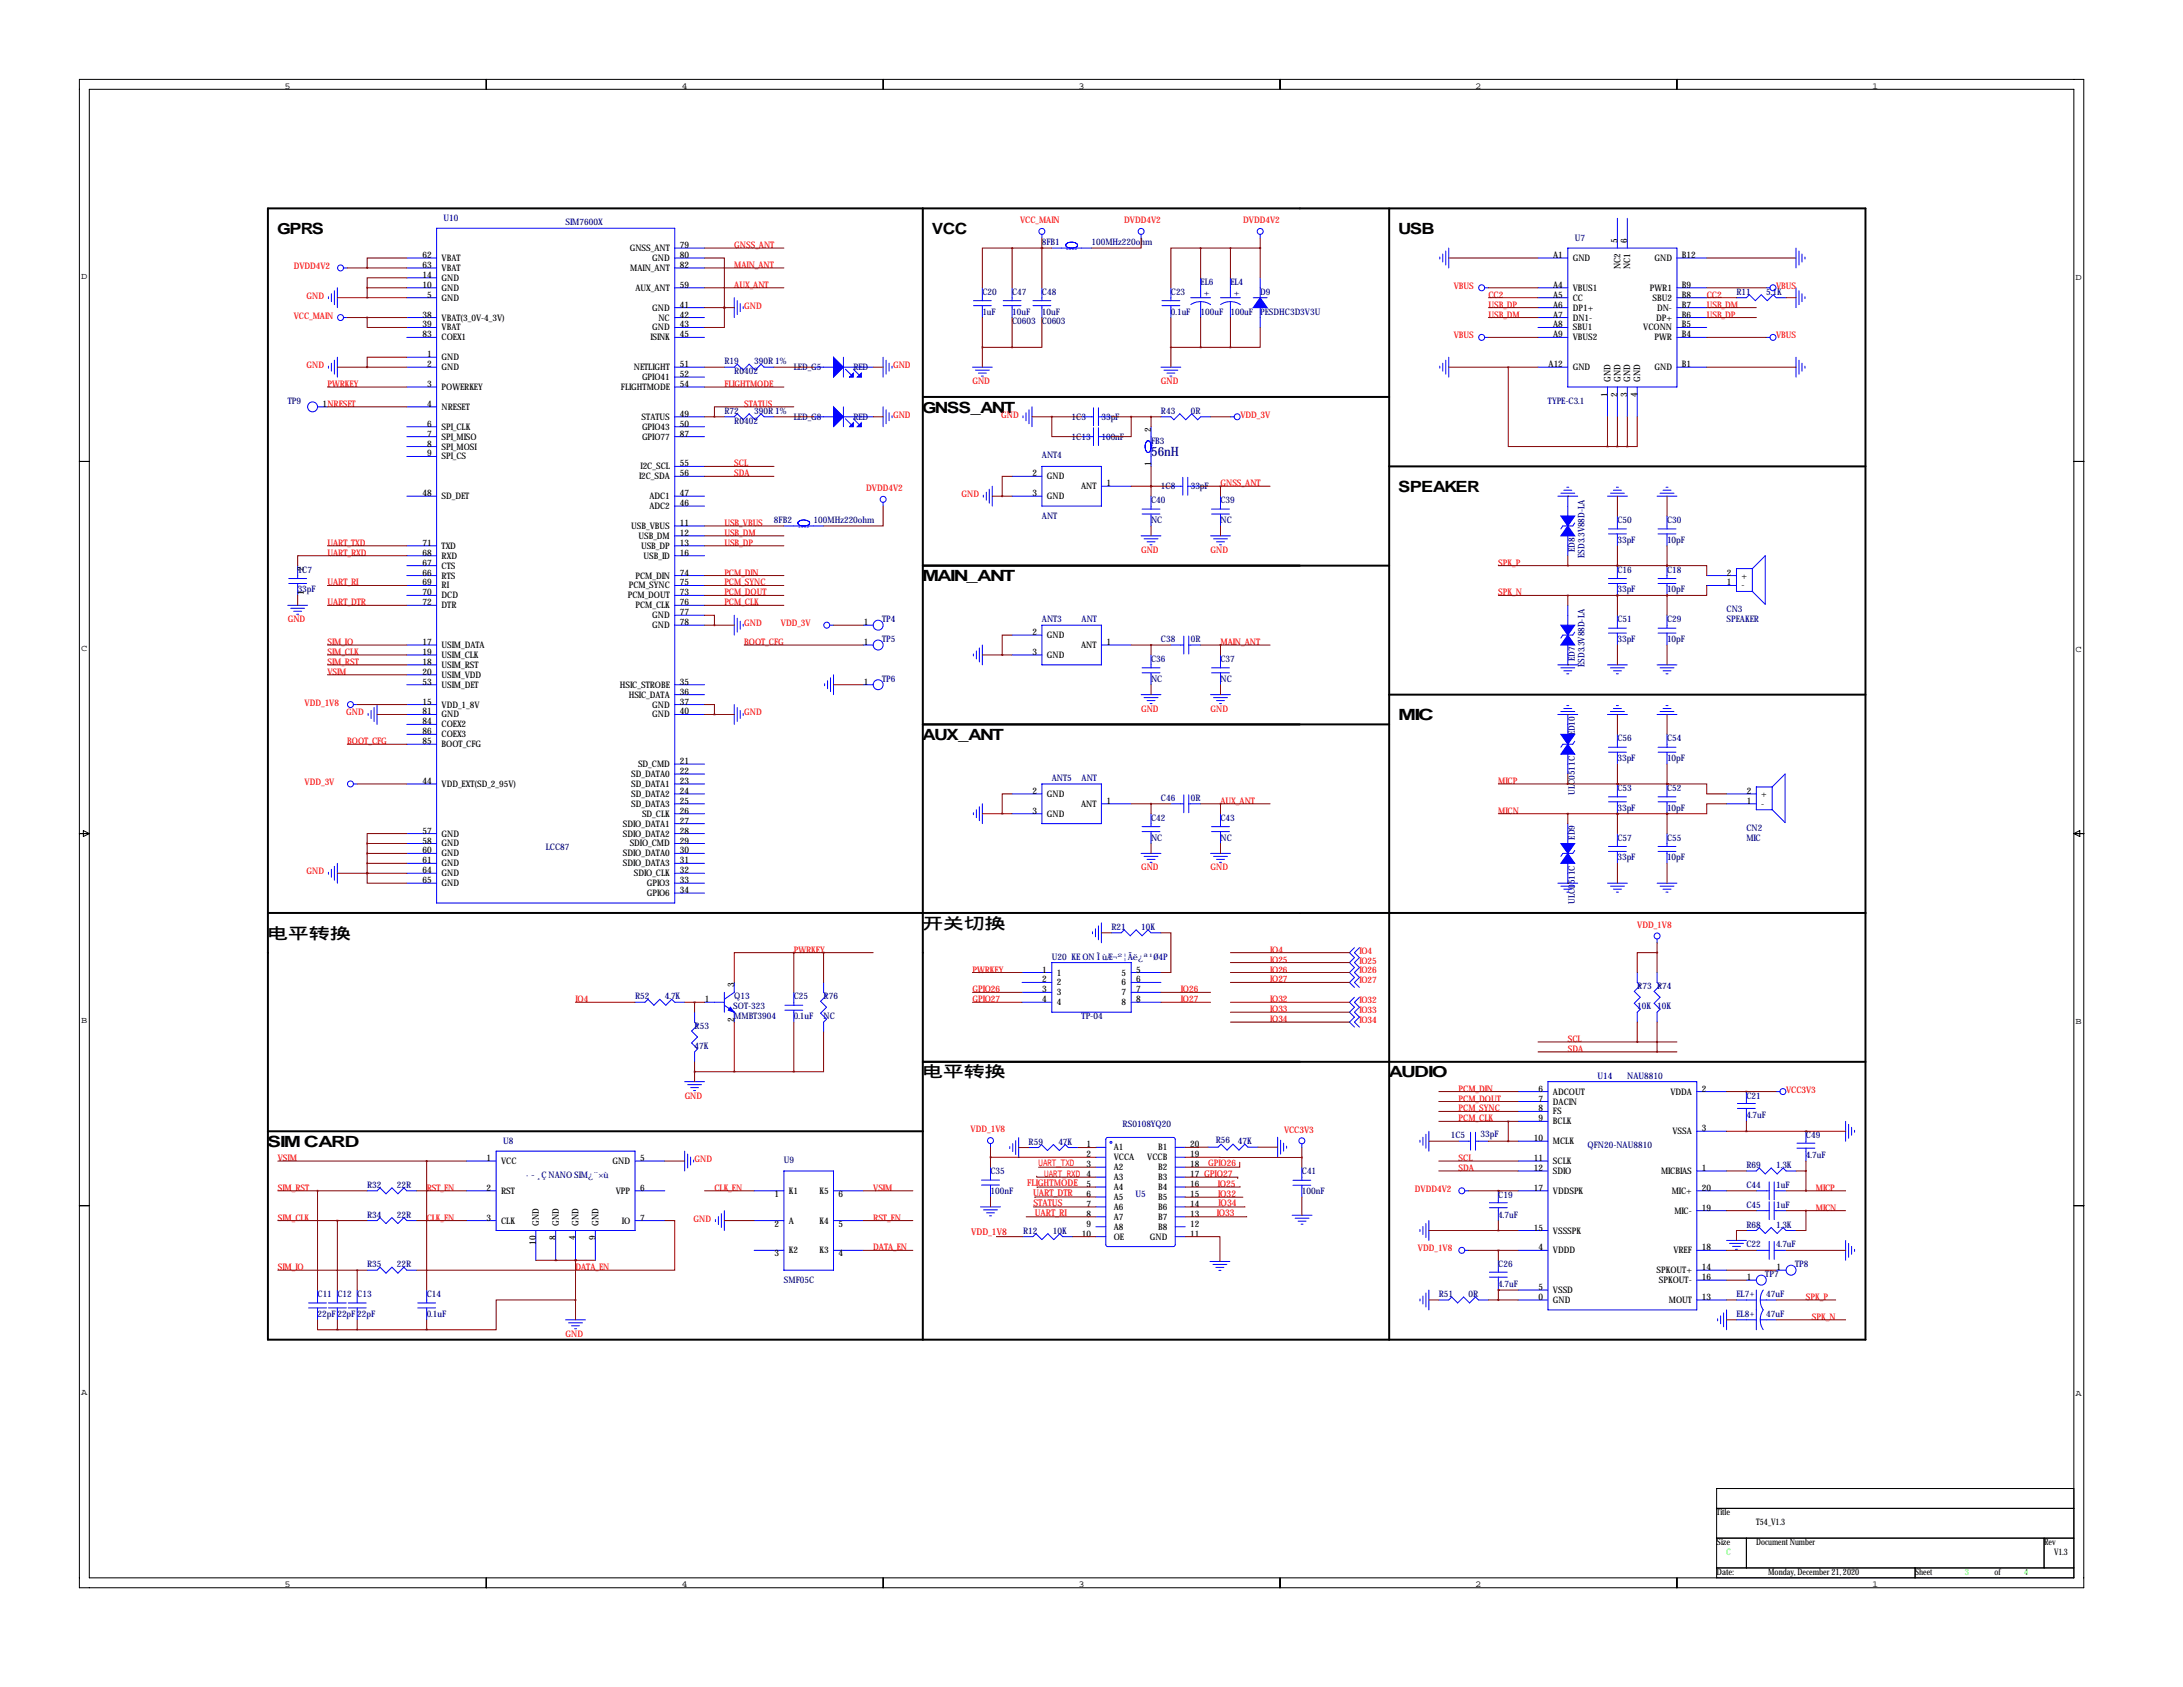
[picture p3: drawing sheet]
<svg xmlns="http://www.w3.org/2000/svg" width="559mm" height="432mm" viewBox="0 0 559 432" stroke-linecap="round" stroke-linejoin="round" font-family="sans-serif">
<defs><g id="words">
<g font-size="4">
<text x="70.9" y="59.9">GPRS</text>
<text x="238.6" y="59.9">VCC</text>
<text x="357.9" y="59.9">USB</text>
<text x="236" y="105.6">GNSS_ANT</text>
<text x="357.9" y="125.9">SPEAKER</text>
<text x="236" y="148.8">MAIN_ANT</text>
<text x="357.9" y="184.4">MIC</text>
<text x="236" y="189.4">AUX_ANT</text>
<text x="236" y="237.7">开关切换</text>
<text x="68.4" y="240.2">电平转换</text>
<text x="236" y="275.8">电平转换</text>
<text x="355.4" y="275.8">AUDIO</text>
<text x="68.4" y="293.6">SIM CARD</text>
</g>
<text font-size="3.3" fill="#000080" x="294.6" y="116.8">56nH</text>
<g font-size="2.4" fill="#f00">
<text x="262.9" y="303.6">FLIGHTMODE</text>
<text x="311.7" y="303.7">IO25</text>
<text x="264.5" y="306.2">UART_DTR</text>
<text x="264.5" y="308.7">STATUS</text>
<text x="264.9" y="311.3">UART_RI</text>
<text x="311.5" y="311.3">IO33</text>
<text x="311.8" y="306.3">IO32</text>
<text x="311.9" y="308.8">IO34</text>
<text x="248.6" y="316">VDD_1V8</text>
</g>
<g font-size="2.3">
<text x="72.8" y="22.7">5</text>
<text x="174.4" y="22.7">4</text>
<text x="276" y="22.7">3</text>
<text x="377.6" y="22.7">2</text>
<text x="479.2" y="22.7">1</text>
<text x="161.2" y="64.3">GNSS_ANT</text>
<text x="174" y="63.5">79</text>
<text x="414" y="62.2" transform="rotate(-90 414 62.2)">5</text>
<text x="416.6" y="62.2" transform="rotate(-90 416.6 62.2)">6</text>
<text x="20.8" y="71.4">D</text>
<text x="108.2" y="71.1">14</text>
<text x="108.2" y="68.6">63</text>
<text x="108.2" y="66">62</text>
<text x="113" y="71.9">GND</text>
<text x="113" y="69.3">VBAT</text>
<text x="113" y="66.8">VBAT</text>
<text x="161.3" y="69.3">MAIN_ANT</text>
<text x="167" y="66.8">GND</text>
<text x="174" y="68.6">82</text>
<text x="174" y="66">80</text>
<text x="397.6" y="66">A1</text>
<text x="402.6" y="66.8">GND</text>
<text x="414.8" y="68.8" transform="rotate(-90 414.8 68.8)">NC2</text>
<text x="417.3" y="68.8" transform="rotate(-90 417.3 68.8)">NC1</text>
<text x="423.5" y="66.8">GND</text>
<text x="430.5" y="66">B12</text>
<text x="531.3" y="71.7">D</text>
<text x="108.2" y="73.7">10</text>
<text x="109.3" y="76.2">5</text>
<text x="113" y="77">GND</text>
<text x="113" y="74.4">GND</text>
<text x="162.7" y="74.4">AUX_ANT</text>
<text x="174" y="73.7">59</text>
<text x="397.6" y="73.7">A4</text>
<text x="397.6" y="76.2">A5</text>
<text x="402.6" y="74.4">VBUS1</text>
<text x="402.6" y="77">CC</text>
<text x="422.4" y="74.4">PWR1</text>
<text x="423" y="77">SBU2</text>
<text x="430.5" y="76.2">B8</text>
<text x="430.5" y="73.7">B9</text>
<text x="108.2" y="83.8">39</text>
<text x="108.2" y="81.3">38</text>
<text x="113" y="82">VBAT(3_0V-4_3V)</text>
<text x="167" y="79.5">GND</text>
<text x="168.6" y="82">NC</text>
<text x="174" y="78.7">41</text>
<text x="174" y="83.8">43</text>
<text x="174" y="81.3">42</text>
<text x="397.6" y="78.7">A6</text>
<text x="397.6" y="81.3">A7</text>
<text x="397.6" y="83.8">A8</text>
<text x="402.6" y="79.5">DP1+</text>
<text x="402.6" y="82">DN1-</text>
<text x="423.9" y="82">DP+</text>
<text x="424.2" y="79.5">DN-</text>
<text x="430.5" y="83.8">B5</text>
<text x="430.5" y="81.3">B6</text>
<text x="430.5" y="78.7">B7</text>
<text x="108.2" y="86.4">83</text>
<text x="113" y="84.6">VBAT</text>
<text x="113" y="87.1">COEX1</text>
<text x="166.5" y="87.1">ISINK</text>
<text x="167" y="84.6">GND</text>
<text x="174" y="86.4">45</text>
<text x="397.6" y="86.4">A9</text>
<text x="402.6" y="84.6">SBU1</text>
<text x="402.6" y="87.1">VBUS2</text>
<text x="420.6" y="84.6">VCONN</text>
<text x="423.5" y="87.1">PWR</text>
<text x="430.5" y="86.4">B4</text>
<text x="109.3" y="91.4">1</text>
<text x="109.3" y="94">2</text>
<text x="113" y="92.2">GND</text>
<text x="113" y="94.7">GND</text>
<text x="162.3" y="94.7">NETLIGHT</text>
<text x="174" y="94">51</text>
<text x="396.4" y="94">A12</text>
<text x="402.6" y="94.7">GND</text>
<text x="423.5" y="94.7">GND</text>
<text x="430.5" y="94">B1</text>
<text x="109.3" y="99.1">3</text>
<text x="113" y="99.8">POWERKEY</text>
<text x="159" y="99.8">FLIGHTMODE</text>
<text x="164.3" y="97.3">GPIO41</text>
<text x="174" y="96.5">52</text>
<text x="174" y="99.1">54</text>
<text x="411.5" y="101.5" transform="rotate(-90 411.5 101.5)">1</text>
<text x="412.2" y="97.8" transform="rotate(-90 412.2 97.8)">GND</text>
<text x="414" y="101.5" transform="rotate(-90 414 101.5)">2</text>
<text x="414.8" y="97.8" transform="rotate(-90 414.8 97.8)">GND</text>
<text x="416.6" y="101.5" transform="rotate(-90 416.6 101.5)">3</text>
<text x="417.3" y="97.8" transform="rotate(-90 417.3 97.8)">GND</text>
<text x="419.1" y="101.5" transform="rotate(-90 419.1 101.5)">4</text>
<text x="419.9" y="97.8" transform="rotate(-90 419.9 97.8)">GND</text>
<text x="82.5" y="104.1">1NRESET</text>
<text x="109.3" y="104.1">4</text>
<text x="113" y="104.9">NRESET</text>
<text x="164.2" y="107.4">STATUS</text>
<text x="174" y="106.7">49</text>
<text x="109.3" y="109.2">6</text>
<text x="109.3" y="111.8">7</text>
<text x="113" y="110">SPI_CLK</text>
<text x="113" y="112.5">SPI_MISO</text>
<text x="164.3" y="110">GPIO43</text>
<text x="164.3" y="112.5">GPIO77</text>
<text x="174" y="109.2">50</text>
<text x="174" y="111.8">87</text>
<text x="294.6" y="110.5" transform="rotate(-90 294.6 110.5)">2</text>
<text x="109.3" y="114.3">8</text>
<text x="109.3" y="116.8">9</text>
<text x="113" y="115.1">SPI_MOSI</text>
<text x="113" y="117.6">SPI_CS</text>
<text x="174" y="119.4">55</text>
<text x="294.6" y="119.3" transform="rotate(-90 294.6 119.3)">1</text>
<text x="163.6" y="122.7">I2C_SDA</text>
<text x="164" y="120.1">I2C_SCL</text>
<text x="174" y="121.9">56</text>
<text x="264.3" y="121.9">2</text>
<text x="268" y="122.7">GND</text>
<text x="276.8" y="125.2">ANT</text>
<text x="283.2" y="124.5">1</text>
<text x="108.2" y="127">48</text>
<text x="113" y="127.8">SD_DET</text>
<text x="166.2" y="130.3">ADC2</text>
<text x="166.2" y="127.8">ADC1</text>
<text x="174" y="129.5">46</text>
<text x="174" y="127">47</text>
<text x="264.3" y="127">3</text>
<text x="268" y="127.8">GND</text>
<text x="161.6" y="135.4">USB_VBUS</text>
<text x="163.4" y="137.9">USB_DM</text>
<text x="174" y="137.2">12</text>
<text x="174" y="134.6">11</text>
<text x="108.2" y="142.2">68</text>
<text x="108.2" y="139.7">71</text>
<text x="113" y="143">RXD</text>
<text x="113" y="140.5">TXD</text>
<text x="164.1" y="140.5">USB_DP</text>
<text x="164.7" y="143">USB_ID</text>
<text x="174" y="139.7">13</text>
<text x="174" y="142.2">16</text>
<text x="77.7" y="146.1" transform="rotate(-90 77.7 146.1)">2</text>
<text x="108.2" y="147.3">66</text>
<text x="108.2" y="144.8">67</text>
<text x="108.2" y="149.9">69</text>
<text x="113" y="148.1">RTS</text>
<text x="113" y="145.5">CTS</text>
<text x="162.7" y="148.1">PCM_DIN</text>
<text x="174" y="149.9">75</text>
<text x="174" y="147.3">74</text>
<text x="442.1" y="149.9">1</text>
<text x="442.1" y="147.3">2</text>
<text x="445.8" y="148.1">+</text>
<text x="77.7" y="152.3" transform="rotate(-90 77.7 152.3)">1</text>
<text x="108.2" y="154.9">72</text>
<text x="108.2" y="152.4">70</text>
<text x="113" y="155.7">DTR</text>
<text x="113" y="153.2">DCD</text>
<text x="113" y="150.6">RI</text>
<text x="160.7" y="153.2">PCM_DOUT</text>
<text x="160.9" y="150.6">PCM_SYNC</text>
<text x="162.7" y="155.7">PCM_CLK</text>
<text x="174" y="154.9">76</text>
<text x="174" y="152.4">73</text>
<text x="445.8" y="150.6">-</text>
<text x="167" y="158.2">GND</text>
<text x="167" y="160.8">GND</text>
<text x="174" y="157.5">77</text>
<text x="174" y="160">78</text>
<text x="221.1" y="160">1</text>
<text x="20.8" y="166.7">C</text>
<text x="108.2" y="167.6">19</text>
<text x="108.2" y="165.1">17</text>
<text x="113" y="165.9">USIM_DATA</text>
<text x="221.1" y="165.1">1</text>
<text x="264.3" y="162.6">2</text>
<text x="264.3" y="167.6">3</text>
<text x="268" y="163.3">GND</text>
<text x="276.8" y="165.9">ANT</text>
<text x="283.2" y="165.1">1</text>
<text x="531.3" y="166.9">C</text>
<text x="108.2" y="170.2">18</text>
<text x="108.2" y="172.7">20</text>
<text x="113" y="168.4">USIM_CLK</text>
<text x="113" y="170.9">USIM_RST</text>
<text x="113" y="173.5">USIM_VDD</text>
<text x="268" y="168.4">GND</text>
<text x="108.2" y="175.3">53</text>
<text x="113" y="176">USIM_DET</text>
<text x="158.7" y="176">HSIC_STROBE</text>
<text x="160.9" y="178.6">HSIC_DATA</text>
<text x="174" y="175.3">35</text>
<text x="174" y="177.8">36</text>
<text x="221.1" y="175.3">1</text>
<text x="108.2" y="182.9">81</text>
<text x="108.2" y="180.3">15</text>
<text x="108.2" y="185.4">84</text>
<text x="113" y="183.6">GND</text>
<text x="113" y="181.1">VDD_1_8V</text>
<text x="167" y="183.6">GND</text>
<text x="167" y="181.1">GND</text>
<text x="174" y="182.9">40</text>
<text x="174" y="180.3">37</text>
<text x="108.2" y="190.5">85</text>
<text x="108.2" y="188">86</text>
<text x="113" y="191.3">BOOT_CFG</text>
<text x="113" y="186.2">COEX2</text>
<text x="113" y="188.7">COEX3</text>
<text x="163.3" y="196.3">SD_CMD</text>
<text x="174" y="195.6">21</text>
<text x="108.2" y="200.7">44</text>
<text x="113" y="201.4">VDD_EXT(SD_2_95V)</text>
<text x="161.6" y="204">SD_DATA2</text>
<text x="161.6" y="201.4">SD_DATA1</text>
<text x="161.6" y="198.9">SD_DATA0</text>
<text x="174" y="203.2">24</text>
<text x="174" y="200.7">23</text>
<text x="174" y="198.1">22</text>
<text x="264.3" y="203.2">2</text>
<text x="268" y="204">GND</text>
<text x="447.1" y="203.2">2</text>
<text x="450.8" y="204">+</text>
<text x="161.6" y="206.5">SD_DATA3</text>
<text x="164.3" y="209">SD_CLK</text>
<text x="174" y="208.3">26</text>
<text x="174" y="205.7">25</text>
<text x="264.3" y="208.3">3</text>
<text x="268" y="209">GND</text>
<text x="276.8" y="206.5">ANT</text>
<text x="283.2" y="205.7">1</text>
<text x="447.1" y="205.7">1</text>
<text x="450.8" y="206.5">-</text>
<text x="108.2" y="213.4">57</text>
<text x="108.2" y="215.9">58</text>
<text x="113" y="214.1">GND</text>
<text x="159.5" y="214.1">SDIO_DATA2</text>
<text x="159.5" y="211.6">SDIO_DATA1</text>
<text x="174" y="213.4">28</text>
<text x="174" y="210.8">27</text>
<text x="174" y="215.9">29</text>
<text x="108.2" y="218.4">60</text>
<text x="108.2" y="221">61</text>
<text x="113" y="216.7">GND</text>
<text x="113" y="219.2">GND</text>
<text x="113" y="221.7">GND</text>
<text x="159.5" y="219.2">SDIO_DATA0</text>
<text x="159.5" y="221.7">SDIO_DATA3</text>
<text x="161.2" y="216.7">SDIO_CMD</text>
<text x="174" y="218.4">30</text>
<text x="174" y="221">31</text>
<text x="108.2" y="223.5">64</text>
<text x="108.2" y="226.1">65</text>
<text x="113" y="224.3">GND</text>
<text x="113" y="226.8">GND</text>
<text x="162.3" y="224.3">SDIO_CLK</text>
<text x="165.6" y="226.8">GPIO3</text>
<text x="174" y="226.1">33</text>
<text x="174" y="223.5">32</text>
<text x="165.6" y="229.4">GPIO6</text>
<text x="174" y="228.6">34</text>
<text x="266.8" y="248.9">1</text>
<text x="266.8" y="251.5">2</text>
<text x="270.5" y="249.7">1</text>
<text x="287.1" y="249.7">5</text>
<text x="290.8" y="248.9">5</text>
<text x="290.8" y="251.5">6</text>
<text x="180.4" y="256.5">1</text>
<text x="188" y="252.7" transform="rotate(-90 188 252.7)">3</text>
<text x="266.8" y="254">3</text>
<text x="266.8" y="256.5">4</text>
<text x="270.5" y="252.2">2</text>
<text x="270.5" y="254.8">3</text>
<text x="270.5" y="257.3">4</text>
<text x="287.1" y="252.2">6</text>
<text x="287.1" y="254.8">7</text>
<text x="287.1" y="257.3">8</text>
<text x="290.8" y="254">7</text>
<text x="290.8" y="256.5">8</text>
<text x="20.8" y="261.9">B</text>
<text x="188" y="261.5" transform="rotate(-90 188 261.5)">2</text>
<text x="531.3" y="262.2">B</text>
<text x="393.8" y="279.4">6</text>
<text x="393.8" y="281.9">7</text>
<text x="397.5" y="280.2">ADCOUT</text>
<text x="427.6" y="280.2">VDDA</text>
<text x="435.6" y="279.4">2</text>
<text x="393.8" y="284.5">8</text>
<text x="393.8" y="287">9</text>
<text x="397.5" y="282.7">DACIN</text>
<text x="397.5" y="285.2">FS</text>
<text x="397.5" y="287.8">BCLK</text>
<text x="278.1" y="293.7">1</text>
<text x="304.6" y="293.7">20</text>
<text x="392.6" y="292.1">10</text>
<text x="397.5" y="292.9">MCLK</text>
<text x="428.1" y="290.3">VSSA</text>
<text x="435.6" y="289.6">3</text>
<text x="124.6" y="297.2">1</text>
<text x="128.3" y="297.9">VCC</text>
<text x="156.8" y="297.9">GND</text>
<text x="163.8" y="297.2">5</text>
<text x="278.1" y="296.2">2</text>
<text x="278.1" y="298.8">3</text>
<text x="285.1" y="294.4">A1</text>
<text x="285.1" y="297">VCCA</text>
<text x="285.1" y="299.5">A2</text>
<text x="293.7" y="297">VCCB</text>
<text x="296.5" y="299.5">B2</text>
<text x="296.5" y="294.4">B1</text>
<text x="304.6" y="298.8">18</text>
<text x="304.6" y="296.2">19</text>
<text x="392.6" y="297.2">11</text>
<text x="392.6" y="299.7">12</text>
<text x="397.5" y="297.9">SCLK</text>
<text x="435.6" y="299.7">1</text>
<text x="124.6" y="304.8">2</text>
<text x="128.3" y="305.6">RST</text>
<text x="157.6" y="305.6">VPP</text>
<text x="163.8" y="304.8">6</text>
<text x="201.9" y="305.6">K1</text>
<text x="209.8" y="305.6">K5</text>
<text x="278.1" y="303.8">5</text>
<text x="285.1" y="302.1">A3</text>
<text x="285.1" y="304.6">A4</text>
<text x="296.5" y="304.6">B4</text>
<text x="296.5" y="302.1">B3</text>
<text x="304.6" y="303.8">16</text>
<text x="304.6" y="301.3">17 GPIO27</text>
<text x="392.6" y="304.8">17</text>
<text x="397.5" y="300.5">SDIO</text>
<text x="397.5" y="305.6">VDDSPK</text>
<text x="425.2" y="300.5">MICBIAS</text>
<text x="427.9" y="305.6">MIC+</text>
<text x="435.6" y="304.8">20</text>
<text x="198.2" y="306.3">1</text>
<text x="214.6" y="306.3">6</text>
<text x="278.1" y="306.4">6</text>
<text x="278.1" y="308.9">7</text>
<text x="278.1" y="311.5">8</text>
<text x="285.1" y="307.1">A5</text>
<text x="285.1" y="309.7">A6</text>
<text x="296.5" y="309.7">B6</text>
<text x="296.5" y="307.1">B5</text>
<text x="304.6" y="311.5">13</text>
<text x="304.6" y="308.9">14</text>
<text x="304.6" y="306.4">15</text>
<text x="428.6" y="310.6">MIC-</text>
<text x="435.6" y="309.9">19</text>
<text x="124.6" y="312.4">3</text>
<text x="128.3" y="313.2">CLK</text>
<text x="137.9" y="313.7" transform="rotate(-90 137.9 313.7)">GND</text>
<text x="142.2" y="317.4" transform="rotate(-90 142.2 317.4)">8</text>
<text x="143" y="313.7" transform="rotate(-90 143 313.7)">GND</text>
<text x="147.3" y="317.4" transform="rotate(-90 147.3 317.4)">4</text>
<text x="148.1" y="313.7" transform="rotate(-90 148.1 313.7)">GND</text>
<text x="152.4" y="317.4" transform="rotate(-90 152.4 317.4)">9</text>
<text x="153.2" y="313.7" transform="rotate(-90 153.2 313.7)">GND</text>
<text x="159.2" y="313.2">IO</text>
<text x="163.8" y="312.4">7</text>
<text x="198.2" y="314">2</text>
<text x="201.9" y="313.2">A</text>
<text x="209.8" y="313.2">K4</text>
<text x="214.6" y="314">5</text>
<text x="276.9" y="316.5">10</text>
<text x="278.1" y="314">9</text>
<text x="285.1" y="312.2">A7</text>
<text x="285.1" y="314.8">A8</text>
<text x="285.1" y="317.3">OE</text>
<text x="294.3" y="317.3">GND</text>
<text x="296.5" y="314.8">B8</text>
<text x="296.5" y="312.2">B7</text>
<text x="304.6" y="316.5">11</text>
<text x="304.6" y="314">12</text>
<text x="392.6" y="315">15</text>
<text x="397.5" y="315.7">VSSSPK</text>
<text x="137.2" y="318.6" transform="rotate(-90 137.2 318.6)">10</text>
<text x="198.2" y="321.6">3</text>
<text x="201.9" y="320.8">K2</text>
<text x="209.8" y="320.8">K3</text>
<text x="214.6" y="321.6">4</text>
<text x="393.8" y="320">4</text>
<text x="397.5" y="320.8">VDDD</text>
<text x="428.3" y="320.8">VREF</text>
<text x="435.6" y="320">18</text>
<text x="424" y="325.9">SPKOUT+</text>
<text x="424.6" y="328.4">SPKOUT-</text>
<text x="435.6" y="325.1">14</text>
<text x="435.6" y="327.7">16</text>
<text x="447.1" y="327.7">1</text>
<text x="454.8" y="325.1">1</text>
<text x="393.8" y="330.2">5</text>
<text x="393.8" y="332.7">0</text>
<text x="397.5" y="331">VSSD</text>
<text x="397.5" y="333.5">GND</text>
<text x="427.2" y="333.5">MOUT</text>
<text x="435.6" y="332.7">13</text>
<text x="20.8" y="357.2">A</text>
<text x="531.3" y="357.4">A</text>
<text x="439.4" y="387.9">Title</text>
<text x="439.4" y="395.5">Size</text>
<text x="449.6" y="390.4">T54_V1.3</text>
<text x="449.6" y="395.5">Document Number</text>
<text x="523.2" y="395.5">Rev</text>
<text x="525.8" y="398">V1.3</text>
<text x="72.8" y="406.2">5</text>
<text x="174.4" y="406.2">4</text>
<text x="276" y="406.2">3</text>
<text x="377.6" y="406.2">2</text>
<text x="439.4" y="403.1">Date:</text>
<text x="452.6" y="403.1">Monday, December 21, 2020</text>
<text x="479.2" y="406.2">1</text>
<text x="490.2" y="403.1">Sheet</text>
<text x="510.5" y="403.1">of</text>
</g>
<g font-size="2.3" fill="#000080">
<text x="113.5" y="56.6">U10</text>
<text x="144.8" y="57.7">SIM7600X</text>
<text x="266.7" y="62.7">8FB1</text>
<text x="279.4" y="62.7">100MHz220ohm</text>
<text x="403.1" y="61.7">U7</text>
<text x="251.5" y="75.4">C20</text>
<text x="259.1" y="75.4">C47</text>
<text x="266.7" y="75.4">C48</text>
<text x="299.7" y="75.4">C23</text>
<text x="307.3" y="72.9">EL6</text>
<text x="308.1" y="75.7">+</text>
<text x="315" y="72.9">EL4</text>
<text x="315.7" y="75.7">+</text>
<text x="322.6" y="75.4">D9</text>
<text x="444.5" y="75.4">R11</text>
<text x="452.1" y="75.4">5.1K</text>
<text x="251.5" y="80.5">1uF</text>
<text x="259.1" y="83.1">C0603 C0603</text>
<text x="259.1" y="80.5">10uF</text>
<text x="266.7" y="80.5">10uF</text>
<text x="299.7" y="80.5">0.1uF</text>
<text x="307.3" y="80.5">100uF</text>
<text x="315" y="80.5">100uF</text>
<text x="322.6" y="80.5">PESDHC3D3V3U</text>
<text x="185.4" y="93.2">R19</text>
<text x="188" y="95.8">R0402</text>
<text x="193" y="93.2">390R 1%</text>
<text x="203.2" y="94.8">LED_G5</text>
<text x="218.4" y="94.8">RED</text>
<text x="73.7" y="103.4">TP9</text>
<text x="185.4" y="105.9">R72</text>
<text x="193" y="105.9">390R 1%</text>
<text x="203.2" y="107.5">LED_G8</text>
<text x="218.4" y="107.5">RED</text>
<text x="274.3" y="107.5">1C3</text>
<text x="281.9" y="107.5">33pF</text>
<text x="297.2" y="105.9">R43</text>
<text x="304.8" y="105.9">0R</text>
<text x="396.2" y="103.4">TYPE-C3.1</text>
<text x="188" y="108.5">R0402</text>
<text x="274.3" y="112.5">1C13</text>
<text x="281.9" y="112.5">100nF</text>
<text x="294.6" y="113.5">FB3</text>
<text x="266.7" y="117.3">ANT4</text>
<text x="297.2" y="125.2">1C8</text>
<text x="304.8" y="125.2">33pF</text>
<text x="294.6" y="128.8">C40</text>
<text x="312.4" y="128.8">C39</text>
<text x="198.1" y="133.9">8FB2</text>
<text x="208.3" y="133.9">100MHz220ohm</text>
<text x="266.7" y="132.8">ANT</text>
<text x="294.6" y="133.9">NC</text>
<text x="312.4" y="133.9">NC</text>
<text x="414" y="133.9">C50</text>
<text x="426.7" y="133.9">C30</text>
<text x="403.1" y="141.2" transform="rotate(-90 403.1 141.2)">ED8</text>
<text x="405.6" y="142.7" transform="rotate(-90 405.6 142.7)">ESD3.3V88D-LA</text>
<text x="414" y="138.9">33pF</text>
<text x="426.7" y="138.9">10pF</text>
<text x="76.2" y="146.6">1C7</text>
<text x="414" y="146.6">C16</text>
<text x="426.7" y="146.6">C18</text>
<text x="76.2" y="151.6">33pF</text>
<text x="414" y="151.6">33pF</text>
<text x="426.7" y="151.6">10pF</text>
<text x="225.8" y="159.3">TP4</text>
<text x="266.7" y="159.3">ANT3</text>
<text x="276.9" y="159.3">ANT</text>
<text x="414" y="159.3">C51</text>
<text x="426.7" y="159.3">C29</text>
<text x="442" y="156.7">CN3</text>
<text x="442" y="159.3">SPEAKER</text>
<text x="225.8" y="164.3">TP5</text>
<text x="297.2" y="164.3">C38</text>
<text x="304.8" y="164.3">0R</text>
<text x="414" y="164.3">33pF</text>
<text x="426.7" y="164.3">10pF</text>
<text x="294.6" y="169.4">C36</text>
<text x="312.4" y="169.4">C37</text>
<text x="403.1" y="169.2" transform="rotate(-90 403.1 169.2)">ED7</text>
<text x="405.6" y="170.7" transform="rotate(-90 405.6 170.7)">ESD3.3V88D-LA</text>
<text x="225.8" y="174.5">TP6</text>
<text x="294.6" y="174.5">NC</text>
<text x="312.4" y="174.5">NC</text>
<text x="403.1" y="188.2" transform="rotate(-90 403.1 188.2)">ED10</text>
<text x="414" y="189.7">C56</text>
<text x="426.7" y="189.7">C54</text>
<text x="414" y="194.8">33pF</text>
<text x="426.7" y="194.8">10pF</text>
<text x="269.2" y="199.9">ANT5</text>
<text x="276.9" y="199.9">ANT</text>
<text x="403.1" y="203.5" transform="rotate(-90 403.1 203.5)">ULC0511C</text>
<text x="414" y="202.4">C53</text>
<text x="426.7" y="202.4">C52</text>
<text x="297.2" y="205">C46</text>
<text x="304.8" y="205">0R</text>
<text x="414" y="207.5">33pF</text>
<text x="426.7" y="207.5">10pF</text>
<text x="294.6" y="210.1">C42</text>
<text x="294.6" y="215.1">NC</text>
<text x="312.4" y="210.1">C43</text>
<text x="312.4" y="215.1">NC</text>
<text x="403.1" y="214.9" transform="rotate(-90 403.1 214.9)">ED9</text>
<text x="414" y="215.1">C57</text>
<text x="426.7" y="215.1">C55</text>
<text x="447" y="212.6">CN2</text>
<text x="447" y="215.1">MIC</text>
<text x="139.7" y="217.7">LCC87</text>
<text x="414" y="220.2">33pF</text>
<text x="426.7" y="220.2">10pF</text>
<text x="403.1" y="231.4" transform="rotate(-90 403.1 231.4)">ULC0511C</text>
<text x="284.5" y="238">R21</text>
<text x="292.1" y="238">10K</text>
<text x="269.2" y="245.6">U20 KE ON ÌùÆ¬²¦Âë¿ª¹Ø4P</text>
<text x="162.6" y="255.8">R52</text>
<text x="170.2" y="255.8">4.7K</text>
<text x="188" y="255.8">Q13</text>
<text x="203.2" y="255.8">C25</text>
<text x="210.8" y="255.8">R76</text>
<text x="419.1" y="253.2">R73 R74</text>
<text x="177.8" y="263.4">R53</text>
<text x="187.7" y="258.3">SOT-323</text>
<text x="188" y="260.9">MMBT3904</text>
<text x="203.2" y="260.9">0.1uF</text>
<text x="210.8" y="260.9">NC</text>
<text x="276.9" y="260.9">TP-04</text>
<text x="419.1" y="258.3">10K 10K</text>
<text x="177.8" y="268.5">47K</text>
<text x="408.9" y="276.1">U14</text>
<text x="416.6" y="276.1">NAU8810</text>
<text x="447" y="281.2">C21</text>
<text x="447" y="286.3">4.7uF</text>
<text x="128.8" y="292.9">U8</text>
<text x="263.3" y="293">R59</text>
<text x="270.9" y="293">47K</text>
<text x="287.4" y="288.3">RS0108YQ20</text>
<text x="311.2" y="292.7">R56</text>
<text x="316.9" y="292.9">47K</text>
<text x="371.3" y="291.3">1C5</text>
<text x="379" y="291.1">33pF</text>
<text x="406.4" y="293.9">QFN20-NAU8810</text>
<text x="462.3" y="291.3">C49</text>
<text x="200.7" y="297.7">U9</text>
<text x="447" y="299">R69</text>
<text x="454.7" y="299">1.3K</text>
<text x="462.3" y="296.4">4.7uF</text>
<text x="94" y="304">R32</text>
<text x="101.6" y="304">22R</text>
<text x="134.6" y="301.5">·-¸Ç NANO SIM¿¨×ù</text>
<text x="253.5" y="300.5">C35</text>
<text x="253.5" y="305.6">100nF</text>
<text x="333.2" y="300.6">C41</text>
<text x="333.2" y="305.7">100nF</text>
<text x="447" y="304">C44</text>
<text x="454.7" y="304">1uF</text>
<text x="94" y="311.7">R34</text>
<text x="101.6" y="311.7">22R</text>
<text x="290.7" y="306.4">U5</text>
<text x="383.5" y="306.6">C19</text>
<text x="383.5" y="311.7">4.7uF</text>
<text x="447" y="309.1">C45</text>
<text x="454.7" y="309.1">1uF</text>
<text x="261.9" y="315.8">R12</text>
<text x="269.5" y="315.8">10K</text>
<text x="447" y="314.2">R68</text>
<text x="454.7" y="314.2">1.3K</text>
<text x="447" y="319.3">C22</text>
<text x="454.7" y="319.3">4.7uF</text>
<text x="94" y="324.4">R35</text>
<text x="101.6" y="324.4">22R</text>
<text x="200.7" y="328.4">SMF05C</text>
<text x="383.5" y="324.4">C26</text>
<text x="383.5" y="329.4">4.7uF</text>
<text x="451.9" y="326.9">TP7</text>
<text x="459.5" y="324.4">TP8</text>
<text x="81.3" y="332">C11</text>
<text x="86.4" y="332">C12</text>
<text x="91.4" y="332">C13</text>
<text x="109.2" y="332">C14</text>
<text x="368.3" y="332">R51</text>
<text x="375.9" y="332">0R</text>
<text x="444.5" y="332">EL7</text>
<text x="449.1" y="332" transform="rotate(-90 449.1 332)">+</text>
<text x="452.1" y="332">47uF</text>
<text x="81.3" y="337.1">22pF</text>
<text x="86.4" y="337.1">22pF</text>
<text x="91.4" y="337.1">22pF</text>
<text x="109.2" y="337.1">0.1uF</text>
<text x="444.5" y="337.1">EL8</text>
<text x="449.1" y="337.1" transform="rotate(-90 449.1 337.1)">+</text>
<text x="452.1" y="337.1">47uF</text>
</g>
<g font-size="2.3" fill="#f00">
<text x="261.1" y="57.1">VCC_MAIN</text>
<text x="287.8" y="57.1">DVDD4V2</text>
<text x="318.3" y="57.1">DVDD4V2</text>
<text x="188" y="63.5">GNSS_ANT</text>
<text x="75.2" y="68.8">DVDD4V2</text>
<text x="188" y="68.6">MAIN_ANT</text>
<text x="78.5" y="76.5">GND</text>
<text x="188" y="73.7">AUX_ANT</text>
<text x="372.1" y="73.9">VBUS</text>
<text x="381" y="76.2">CC2</text>
<text x="436.9" y="76.2">CC2</text>
<text x="454.7" y="73.9">VBUS</text>
<text x="75.2" y="81.5">VCC_MAIN</text>
<text x="190.5" y="79">GND</text>
<text x="381" y="81.3">USB_DM</text>
<text x="381" y="78.7">USB_DP</text>
<text x="436.9" y="78.7">USB_DM</text>
<text x="436.9" y="81.3">USB_DP</text>
<text x="372.1" y="86.6">VBUS</text>
<text x="454.7" y="86.6">VBUS</text>
<text x="78.5" y="94.2">GND</text>
<text x="228.6" y="94.2">GND</text>
<text x="83.8" y="99.1">PWRKEY</text>
<text x="185.4" y="99.1">FLIGHTMODE</text>
<text x="248.9" y="98.3">GND</text>
<text x="297.2" y="98.3">GND</text>
<text x="190.5" y="104.1">STATUS</text>
<text x="228.6" y="106.9">GND</text>
<text x="256.3" y="106.9">GND</text>
<text x="317.5" y="106.9">VDD_3V</text>
<text x="188" y="119.4">SCL</text>
<text x="188" y="121.9">SDA</text>
<text x="221.7" y="125.7">DVDD4V2</text>
<text x="312.4" y="124.5">GNSS_ANT</text>
<text x="246.1" y="127.3">GND</text>
<text x="185.4" y="137.2">USB_DM</text>
<text x="185.4" y="134.6">USB_VBUS</text>
<text x="83.8" y="142.2">UART_RXD</text>
<text x="83.8" y="139.7">UART_TXD</text>
<text x="185.4" y="139.7">USB_DP</text>
<text x="292.1" y="141.5">GND</text>
<text x="309.9" y="141.5">GND</text>
<text x="83.8" y="149.9">UART_RI</text>
<text x="185.4" y="149.9">PCM_SYNC</text>
<text x="185.4" y="147.3">PCM_DIN</text>
<text x="383.5" y="144.8">SPK_P</text>
<text x="83.8" y="154.9">UART_DTR</text>
<text x="185.4" y="154.9">PCM_CLK</text>
<text x="185.4" y="152.4">PCM_DOUT</text>
<text x="383.5" y="152.4">SPK_N</text>
<text x="73.7" y="159.3">GND</text>
<text x="190.5" y="160.3">GND</text>
<text x="199.9" y="160.3">VDD_3V</text>
<text x="83.8" y="165.1">SIM_IO</text>
<text x="83.8" y="167.6">SIM_CLK</text>
<text x="190.5" y="165.1">BOOT_CFG</text>
<text x="312.4" y="165.1">MAIN_ANT</text>
<text x="83.8" y="170.2">SIM_RST</text>
<text x="83.8" y="172.7">VSIM</text>
<text x="78" y="180.6">VDD_1V8</text>
<text x="88.6" y="183.1">GND</text>
<text x="190.5" y="183.1">GND</text>
<text x="292.1" y="182.1">GND</text>
<text x="309.9" y="182.1">GND</text>
<text x="88.9" y="190.5">BOOT_CFG</text>
<text x="78" y="200.9">VDD_3V</text>
<text x="383.5" y="200.7">MICP</text>
<text x="312.4" y="205.7">AUX_ANT</text>
<text x="383.5" y="208.3">MICN</text>
<text x="78.5" y="223.8">GND</text>
<text x="292.1" y="222.8">GND</text>
<text x="309.9" y="222.8">GND</text>
<text x="419.1" y="237.5">VDD_1V8</text>
<text x="203.2" y="243.8">PWRKEY</text>
<text x="325.1" y="243.8">IO4</text>
<text x="348" y="244.1">IO4</text>
<text x="248.9" y="248.9">PWRKEY</text>
<text x="325.1" y="246.4">IO25</text>
<text x="325.1" y="251.5">IO27</text>
<text x="325.1" y="248.9">IO26</text>
<text x="348" y="249.2">IO26</text>
<text x="348" y="246.6">IO25</text>
<text x="348" y="251.7">IO27</text>
<text x="147.3" y="256.5">IO4</text>
<text x="248.9" y="254">GPIO26</text>
<text x="248.9" y="256.5">GPIO27</text>
<text x="302.3" y="256.5">IO27</text>
<text x="302.3" y="254">IO26</text>
<text x="325.1" y="256.5">IO32</text>
<text x="348" y="256.8">IO32</text>
<text x="325.1" y="261.6">IO34</text>
<text x="325.1" y="259.1">IO33</text>
<text x="348" y="259.3">IO33</text>
<text x="348" y="261.9">IO34</text>
<text x="401.3" y="266.7">SCL</text>
<text x="401.3" y="269.2">SDA</text>
<text x="175.3" y="281.2">GND</text>
<text x="373.4" y="281.9">PCM_DOUT</text>
<text x="373.4" y="279.4">PCM_DIN</text>
<text x="457.2" y="279.7">VCC3V3</text>
<text x="373.4" y="287">PCM_CLK</text>
<text x="373.4" y="284.5">PCM_SYNC</text>
<text x="248.5" y="289.9">VDD_1V8</text>
<text x="328.7" y="289.9">VCC3V3</text>
<text x="71.1" y="297.2">VSIM</text>
<text x="177.8" y="297.4">GND</text>
<text x="265.8" y="298.5">UART_TXD</text>
<text x="309.3" y="298.6">GPIO26</text>
<text x="373.4" y="297.2">SCL</text>
<text x="373.4" y="299.7">SDA</text>
<text x="71.1" y="304.8">SIM_RST</text>
<text x="109.2" y="304.8">RST_EN</text>
<text x="182.9" y="304.8">CLK_EN</text>
<text x="223.5" y="304.8">VSIM</text>
<text x="267.3" y="301.1">UART_RXD 4</text>
<text x="362.2" y="305.1">DVDD4V2</text>
<text x="464.8" y="304.8">MICP</text>
<text x="464.8" y="309.9">MICN</text>
<text x="71.1" y="312.4">SIM_CLK</text>
<text x="109.2" y="312.4">CLK_EN</text>
<text x="177.5" y="312.7">GND</text>
<text x="223.5" y="312.4">RST_EN</text>
<text x="223.5" y="320">DATA_EN</text>
<text x="363" y="320.3">VDD_1V8</text>
<text x="71.1" y="325.1">SIM_IO</text>
<text x="147.3" y="325.1">DATA_EN</text>
<text x="462.3" y="332.7">SPK_P</text>
<text x="463.8" y="337.8">SPK_N</text>
<text x="144.8" y="342.1">GND</text>
</g>
<g font-size="2.3" fill="#0f0">
<text x="442" y="398">C</text>
<text x="502.9" y="403.1">3</text>
<text x="518.2" y="403.1">4</text>
</g>
</g></defs>
<path d="M68.6 53.3h408.9v289.6h-408.9zM236.2 53.3v289.6M355.6 53.3v289.6M236.2 101.6h119.4M355.6 119.4h121.9M236.2 144.8h119.4M355.6 177.8h121.9M236.2 185.4h119.4M68.6 233.7h408.9M236.2 271.8h241.3M68.6 289.6h167.6" fill="none" stroke="#000" stroke-width=".51"/>
<g fill="none" stroke="#000" stroke-width=".26">
<path d="M20.3 20.3h513.1v386.1h-513.1zM22.9 22.9h508v381h-508zM124.5 20.3v2.6M226.1 20.3v2.6M327.7 20.3v2.6M429.3 20.3v2.6M20.3 118.1h2.6M530.9 118.1h2.5M20.3 213.4h2.6M21.3 212.6l1.6 .8-1.6 .7zM530.9 213.4h2.5M530.9 213.4l1.5-.8v1.5z"/>
<path d="M20.3 308.6h2.6M530.9 308.6h2.5M439.4 386.1h91.5M439.4 393.7h91.5M447 393.7v7.6M523.2 393.7v7.6M530.9 381h-91.5v22.9M124.5 403.9v2.5M226.1 403.9v2.5M327.7 403.9v2.5M429.3 403.9v2.5M439.4 401.3h91.5"/>
<path d="M490.2 401.3v2.6"/>
</g>
<g fill="none" stroke="#00f" stroke-width=".26">
<path d="M111.8 58.4h60.9v172.7h-60.9zM266.7 59.9v1.1M292.1 59.9v1.1M322.6 59.9v1.1M414 55.9v7.6M416.6 55.9v7.6M84.1 75.9v.6M84.8 75.2v2M85.6 74.4v3.6M86.4 73.7v5M87.9 68.6h1M104.1 76.2h7.7"/>
<path d="M104.1 71.1h7.7M104.1 73.7h7.7M104.1 68.6h7.7M104.1 66h7.7M172.7 63.5h7.6M172.7 78.7h7.6M172.7 73.7h7.6M172.7 68.6h7.6M172.7 66h7.6M188 76.2v5.1M188.7 77v3.5M189.5 77.7v2.1"/>
<path d="M190.2 78.5v.5M249.2 77h4.5M249.2 78.2h4.5M251.5 73.7v3.3M251.5 78.2v3.1M256.8 77h4.6M256.8 78.2h4.6M259.1 73.7v3.3M259.1 78.2v3.1M264.4 77h4.6M264.4 78.2h4.6M266.7 73.7v3.3"/>
<path d="M266.7 78.2v3.1M269.2 63.5h10.2M274.1 63.5l-.3-.1a.68 .68 0 0 1-.9-.4 .68 .68 0 0 1 .4-.8 1.87 1.87 0 0 1 2.5 .5l-.3 .5-.9 .3M297.4 77h4.6M297.4 78.2h4.6M299.7 73.7v3.3M299.7 78.2v3.1M304.8 76.2h5.1M307.3 77.2l-1.5 .3-1 .5M307.3 71.1v5.1M307.3 77.2v4.1M307.3 77.2l1.6 .3 1 .5"/>
<path d="M312.4 76.2h5.1M315 77.2l-1.6 .3-1 .5M315 71.1v5.1M315 77.2v4.1M315 77.2l1.6 .3 .9 .5M320.8 76.2h3.6M322.6 71.1v5.1M322.6 78.7v5.1M368.6 65.8v.5M369.3 65v2.1M370.1 64.3v3.5M370.8 63.5v5.1"/>
<path d="M380 73.7h1M393.7 76.2h7.6M393.7 78.7h7.6M393.7 73.7h7.6M393.7 66h7.6M401.3 63.5h28v35.6h-28zM429.3 76.2h7.6M429.3 78.7h7.6M429.3 73.7h7.6M429.3 66h7.6M444.5 76.2h2.5l.8-.8 1.5 1.6 1.5-1.6 1.6 1.6 1.5-1.6 .8 .8h2.5M452.1 73.7h1"/>
<path d="M459.7 63.5v5.1M459.7 73.7v5M460.5 64.3v3.5M460.5 74.4v3.6M461.3 65v2.1M461.3 75.2v2M462 65.8v.5M462 75.9v.6M84.1 93.7v.5M84.8 93v2M85.6 92.2v3.6M86.4 91.4v5.1"/>
<path d="M87.9 81.3h1M104.1 94h7.7M104.1 99.1h7.7M104.1 83.8h7.7M104.1 91.4h7.7M104.1 86.4h7.7M104.1 81.3h7.7M172.7 94h7.6M172.7 99.1h7.6M172.7 83.8h7.6M172.7 86.4h7.6M172.7 81.3h7.6"/>
<path d="M172.7 96.5h7.6M185.4 94h2.6l.7-.8 1.5 1.5 1.6-1.5 1.5 1.5 1.5-1.5 .8 .8h2.5M208.3 94h5.1M215.9 94h7.6M215.9 91.4v5.1M216.4 94.5l1.5 1.5M218.4 94.5l1.6 1.5M226.1 91.4v5.1M226.8 92.2v3.6M227.6 93v2M228.3 93.7v.5M248.9 94h5.1"/>
<path d="M249.7 94.7h3.5M250.4 95.5h2.1M251.2 96.3h.5M297.2 94h5.1M297.9 94.7h3.6M298.7 95.5h2M299.5 96.3h.5M368.6 93.7v.5M369.3 93v2M370.1 92.2v3.6M370.8 91.4v5.1M380 86.4h1"/>
<path d="M393.7 94h7.6M393.7 83.8h7.6M393.7 86.4h7.6M393.7 81.3h7.6M411.5 99.1v7.6M414 99.1v7.6M416.6 99.1v7.6M419.1 99.1v7.6M429.3 94h7.6M429.3 83.8h7.6M429.3 86.4h7.6M429.3 81.3h7.6"/>
<path d="M452.1 86.4h1M459.7 91.4v5.1M460.5 92.2v3.6M461.3 93v2M462 93.7v.5M81.3 104.1h2.5M104.1 104.1h7.7M104.1 109.2h7.7M104.1 111.8h7.7M104.1 114.3h7.7M104.1 116.8h7.7M172.7 106.7h7.6"/>
<path d="M172.7 119.4h7.6M172.7 109.2h7.6M172.7 111.8h7.6M185.4 106.7h2.6l.7-.8 1.5 1.5 1.6-1.5 1.5 1.5 1.5-1.5 .8 .8h2.5M208.3 106.7h5.1M215.9 106.7h7.6M215.9 104.1v5.1M216.4 107.2l1.5 1.5M218.4 107.2l1.6 1.5M226.1 104.1v5.1M226.8 104.9v3.6M227.6 105.7v2"/>
<path d="M228.3 106.4v.5M261.9 106.4v.5M262.6 105.7v2M263.4 104.9v3.6M264.2 104.1v5.1M266.7 119.4h15.2v10.1h-15.2zM276.9 106.7h3M276.9 111.8h3M279.9 104.4v4.6M279.9 109.5v4.5M281.2 106.7h3.3M281.2 104.4v4.6"/>
<path d="M281.2 109.5v4.5M281.2 111.8h3.3M294.6 114l-.1-.5a.6 .6 0 0 0-.3-.6 .6 .6 0 0 0-.8 .2 1.73 1.73 0 0 0 .6 2.7l.5-.5 .1-.7M294.6 109.2v10.2M297.2 106.7h2.5l.8 .7 1.5-1.5 1.5 1.5 1.6-1.5 1.5 1.5 .7-.7h2.6M315 106.7h1M104.1 127h7.7M104.1 139.7h7.7M172.7 134.6h7.6M172.7 129.5h7.6M172.7 121.9h7.6M172.7 127h7.6"/>
<path d="M172.7 139.7h7.6M172.7 137.2h7.6M200.7 134.6h10.1M205.5 134.6h-.3a.68 .68 0 0 1-.9-.4 .68 .68 0 0 1 .4-.9 1.87 1.87 0 0 1 2.6 .6l-.4 .5-.9 .2M226.1 128.5v1M251.7 126.7v.6M252.5 126v2M253.2 125.2v3.6M254 124.5v5M259.1 121.9h7.6M259.1 127h7.6M281.9 124.5h7.7"/>
<path d="M292.1 137.2h5.1M292.4 130.3h4.5M292.4 131.6h4.5M292.9 137.9h3.5M293.6 138.7h2.1M294.4 139.4h.5M294.6 127v3.3M294.6 131.6v3M299.7 124.5h3.1M302.8 122.2v4.5M304 124.5h3.3M304 122.2v4.5"/>
<path d="M309.9 137.2h5.1M310.1 130.3h4.6M310.1 131.6h4.6M310.6 137.9h3.6M311.4 138.7h2M312.2 139.4h.5M312.4 127v3.3M312.4 131.6v3M398.8 127h5.1M399.5 126.2h3.6M400.3 125.5h2M401.1 124.7h.5"/>
<path d="M401.3 127v5.1M401.3 137.2v5M403.1 133.9l-.5 .7h-2.6l-.5 .8M411.5 127h5.1M411.7 135.4h4.6M411.7 136.7h4.6M412.2 126.2h3.6M413 125.5h2M413.8 124.7h.5M414 132.1v3.3M414 136.7v3M424.2 127h5.1"/>
<path d="M424.4 135.4h4.6M424.4 136.7h4.6M424.9 126.2h3.6M425.7 125.5h2M426.5 124.7h.5M426.7 132.1v3.3M426.7 136.7v3M73.7 154.9h5M73.9 148.1h4.6M73.9 149.4h4.6M74.4 155.7h3.6M75.2 156.5h2"/>
<path d="M75.9 157.2h.6M76.2 144.8v3.3M76.2 149.4v3M104.1 147.3h7.7M104.1 149.9h7.7M104.1 142.2h7.7M104.1 154.9h7.7M104.1 152.4h7.7M104.1 144.8h7.7M172.7 147.3h7.6M172.7 149.9h7.6M172.7 142.2h7.6"/>
<path d="M172.7 154.9h7.6M172.7 152.4h7.6M172.7 157.5h7.6M188 157.5v5.1M188.7 158.2v3.6M189.5 159v2M190.2 159.8v.5M401.3 154.9v5.1M411.7 148.1h4.6M411.7 149.4h4.6M414 144.8v3.3M414 149.4v3"/>
<path d="M414 157.5v3.3M424.4 148.1h4.6M424.4 149.4h4.6M426.7 144.8v3.3M426.7 149.4v3M426.7 157.5v3.3M436.9 147.3h7.6M436.9 149.9h7.6M448.6 145.5v5.9M448.6 145.5h-4.1v5.9h4.1M448.6 145.5l3.3-3.3v12.5l-3.3-3.3M104.1 175.3h7.7"/>
<path d="M104.1 167.6h7.7M104.1 165.1h7.7M104.1 170.2h7.7M104.1 172.7h7.7M172.7 175.3h7.6M172.7 177.8h7.6M172.7 160h7.6M211.1 175v.5M211.8 174.2v2.1M212.3 160h1.1M212.6 173.5v3.5M213.4 172.7v5.1"/>
<path d="M221 175.3h2.5M221 165.1h2.5M221 160h2.5M249.2 167.4v.5M249.9 166.6v2.1M250.7 165.9v3.5M251.5 165.1v5.1M259.1 167.6h7.6M259.1 162.6h7.6M266.7 160h15.2v10.2h-15.2zM281.9 165.1h7.7M292.1 177.8h5.1"/>
<path d="M292.4 170.9h4.5M292.4 172.2h4.5M292.9 178.6h3.5M293.6 179.3h2.1M294.6 167.6v3.3M294.6 172.2v3.1M299.7 165.1h3.3M303 162.8v4.6M304.3 165.1h3M304.3 162.8v4.6M309.9 177.8h5.1M310.1 170.9h4.6"/>
<path d="M310.1 172.2h4.6M310.6 178.6h3.6M311.4 179.3h2M312.4 167.6v3.3M312.4 172.2v3.1M398.8 170.2h5.1M399.5 170.9h3.6M400.3 171.7h2M401.1 172.5h.5M401.3 165.1v5.1M403.1 161.8l-.5 .8h-2.6l-.5 .7M411.5 170.2h5.1"/>
<path d="M411.7 160.8h4.6M411.7 162.1h4.6M412.2 170.9h3.6M413 171.7h2M413.8 172.5h.5M414 162.1v3M424.2 170.2h5.1M424.4 160.8h4.6M424.4 162.1h4.6M424.9 170.9h3.6M425.7 171.7h2M426.5 172.5h.5"/>
<path d="M426.7 162.1v3M90.4 180.3h1M94.2 182.6v.5M95 181.9v2M95.8 181.1v3.6M96.5 180.3v5.1M104.1 182.9h7.7M104.1 190.5h7.7M104.1 180.3h7.7M104.1 185.4h7.7M104.1 188h7.7M172.7 182.9h7.6"/>
<path d="M172.7 180.3h7.6M172.7 198.1h7.6M172.7 195.6h7.6M188 180.3v5.1M188.7 181.1v3.6M189.5 181.9v2M190.2 182.6v.5M294.4 180.1h.5M312.2 180.1h.5M398.8 182.9h5.1M399.5 182.1h3.6M400.3 181.4h2"/>
<path d="M401.1 180.6h.5M401.3 182.9v5.1M401.3 193v5.1M403.1 189.7l-.5 .8h-2.6l-.5 .8M411.5 182.9h5.1M411.7 191.3h4.6M411.7 192.5h4.6M412.2 182.1h3.6M413 181.4h2M413.8 180.6h.5M414 188v3.3M414 192.5v3.1"/>
<path d="M424.2 182.9h5.1M424.4 191.3h4.6M424.4 192.5h4.6M424.9 182.1h3.6M425.7 181.4h2M426.5 180.6h.5M426.7 188v3.3M426.7 192.5v3.1M90.4 200.7h1M104.1 213.4h7.7M104.1 215.9h7.7M104.1 218.4h7.7"/>
<path d="M104.1 200.7h7.7M172.7 213.4h7.6M172.7 203.2h7.6M172.7 210.8h7.6M172.7 215.9h7.6M172.7 218.4h7.6M172.7 208.3h7.6M172.7 205.7h7.6M172.7 200.7h7.6M249.2 208v.5M249.9 207.3v2M250.7 206.5v3.6"/>
<path d="M251.5 205.7v5.1M259.1 203.2h7.6M259.1 208.3h7.6M266.7 200.7h15.2v10.1h-15.2zM281.9 205.7h7.7M292.1 218.4h5.1M292.4 211.6h4.5M292.4 212.9h4.5M292.9 219.2h3.5M293.6 220h2.1M294.6 208.3v3.3M294.6 212.9v3"/>
<path d="M299.7 205.7h3.3M303 203.5v4.5M304.3 205.7h3M304.3 203.5v4.5M309.9 218.4h5.1M310.1 211.6h4.6M310.1 212.9h4.6M310.6 219.2h3.6M311.4 220h2M312.4 208.3v3.3M312.4 212.9v3M401.3 210.8v5.1"/>
<path d="M403.1 217.7l-.5 .7h-2.6l-.5 .8M411.7 204h4.6M411.7 205.2h4.6M411.7 216.7h4.6M411.7 217.9h4.6M414 200.7v3.3M414 205.2v3.1M414 213.4v3.3M414 217.9v3.1M424.4 204h4.6M424.4 205.2h4.6M424.4 216.7h4.6"/>
<path d="M424.4 217.9h4.6M426.7 200.7v3.3M426.7 205.2v3.1M426.7 213.4v3.3M426.7 217.9v3.1M442 203.2h7.6M442 205.7h7.6M453.6 201.4h-4v5.9h4M453.6 201.4v5.9M453.6 201.4l3.3-3.3v12.5l-3.3-3.3M84.1 223.3v.5M84.8 222.5v2"/>
<path d="M85.6 221.7v3.6M86.4 221v5.1M104.1 226.1h7.7M104.1 223.5h7.7M104.1 221h7.7M172.7 226.1h7.6M172.7 223.5h7.6M172.7 221h7.6M172.7 228.6h7.6M279.7 238.5v.5M280.4 237.7v2.1M281.2 237v3.5"/>
<path d="M281.9 236.2v5.1M284.5 238.8h2.5l.8-.8 1.5 1.5 1.5-1.5 1.6 1.5 1.5-1.5 .7 .8h2.6M294.4 220.7h.5M312.2 220.7h.5M398.8 226.1h5.1M399.5 226.8h3.6M400.3 227.6h2M401.1 228.3h.5M401.3 221v5.1M411.5 226.1h5.1M412.2 226.8h3.6M413 227.6h2"/>
<path d="M413.8 228.3h.5M424.2 226.1h5.1M424.9 226.8h3.6M425.7 227.6h2M426.5 228.3h.5M162.6 256.5h2.5l.8-.7 1.5 1.5 1.5-1.5 1.5 1.5 1.6-1.5 .7 .7h2.6M177.8 259.1v2.5l.8 .8-1.6 1.5 1.6 1.5-1.6 1.6 1.6 1.5-.8 .7v2.6M180.3 256.5h5.1M185.4 257.3l2.6 1.8v2.5M185.4 254v5.1M188 251.5v2.5l-2.6 1.8M200.9 257.3h4.6"/>
<path d="M200.9 258.6h4.6M203.2 254v3.3M203.2 258.6v3M210.8 251.5v2.5l.8 .8-1.5 1.5 1.5 1.5-1.5 1.5 1.5 1.6-.8 .7v2.6M261.6 256.5h7.6M261.6 248.9h7.6M261.6 251.5h7.6M261.6 254h7.6M269.2 246.4h20.4v12.7h-20.4zM289.6 256.5h7.6M289.6 248.9h7.6M289.6 251.5h7.6"/>
<path d="M289.6 254h7.6M346.7 242.6l-1.3 1.2 1.3 1.3-1.3 1.3 1.3 1.2-1.3 1.3 1.3 1.3-1.3 1.3 1.3 1.2M346.7 255.3l-1.3 1.2 1.3 1.3-1.3 1.3 1.3 1.2-1.3 1.3 1.3 1.3M348 242.6l-1.3 1.2 1.3 1.3-1.3 1.3 1.3 1.2-1.3 1.3 1.3 1.3-1.3 1.3 1.3 1.2M348 255.3l-1.3 1.2 1.3 1.3-1.3 1.3 1.3 1.2-1.3 1.3 1.3 1.3M419.1 248.9v2.6l.8 .7-1.6 1.5 1.6 1.6-1.6 1.5 1.6 1.5-.8 .8v2.5M424.2 248.9v2.6l.7 .7-1.5 1.5 1.5 1.6-1.5 1.5 1.5 1.5-.7 .8v2.5M424.2 240.3v1M175.3 276.9h5M176 277.6h3.6M176.8 278.4h2M177.5 279.1h.6"/>
<path d="M388.6 279.4h7.6M396.2 276.9h38.1v58.4h-38.1zM434.3 279.4h7.7M447 279.4v3M454.7 279.4h1M119.4 297.2h7.6M127 294.6h35.6v20.4h-35.6zM162.6 297.2h7.6M175.3 294.6v5.1M176 295.4v3.6M176.8 296.2v2M177.5 296.9v.5"/>
<path d="M200.7 299.7h12.7v25.4h-12.7zM253.5 292.7v1M253.5 298.8v3.3M258.5 293.5v.5M259.2 292.7v2M260 291.9v3.6M260.8 291.2v5.1M263.3 293.7h2.5l.8-.7 1.5 1.5 1.5-1.5 1.6 1.5 1.5-1.5 .8 .7h2.5M280.5 293.7h2.6M280.5 296.2h2.6M280.5 298.8h2.6M283.1 291.4l.5-.3h16.7l.5 .3v27.2l-.2 .4-17 .1-.5-.3z"/>
<path d="M300.8 293.7h2.6M300.8 296.2h2.6M300.8 298.8h2.6M309.3 293.6h2.5l.8-.7 1.5 1.5 1.5-1.5 1.5 1.5 1.6-1.5 .7 .7h2.6M327.1 291.1v5.1M327.8 291.8v3.6M328.6 292.6v2M329.3 293.4v.5M333.2 292.7v1M333.2 298.8v3.3M363.5 291.8v.6M364.2 291.1v2"/>
<path d="M365 290.3v3.6M365.8 289.6v5M373.4 292.1h3M376.4 289.8v4.6M377.7 292.1h3.3M377.7 289.8v4.6M388.6 299.7h7.6M388.6 292.1h7.6M388.6 281.9h7.6M388.6 284.5h7.6M388.6 287h7.6M388.6 297.2h7.6"/>
<path d="M434.3 299.7h7.7M434.3 289.6h7.7M444.8 283.7h4.5M444.8 282.4h4.5M447 299.7h2.6l.7-.7 1.6 1.5 1.5-1.5 1.5 1.5 1.5-1.5 .8 .7h2.5M447 283.7v3.3M460 293.9h4.6M460 292.6h4.6M462.3 289.6v3M462.3 293.9v3.3M472.4 287v5.1M473.2 287.8v3.5"/>
<path d="M474 288.5v2.1M474.7 289.3v.5M94 312.4h2.5l.8-.7 1.5 1.5 1.5-1.5 1.6 1.5 1.5-1.5 .7 .7h2.6M94 304.8h2.5l.8-.8 1.5 1.6 1.5-1.6 1.6 1.6 1.5-1.6 .7 .8h2.6M119.4 312.4h7.6M119.4 304.8h7.6M137.2 315v7.6M142.2 315v7.6M147.3 315v7.6M152.4 315v7.6M162.6 312.4h7.6M162.6 304.8h7.6"/>
<path d="M183.1 312.2v.5M183.9 311.4v2M184.7 310.6v3.6M185.4 309.9v5.1M193 312.4h7.7M193 304.8h7.7M213.4 312.4h7.6M213.4 304.8h7.6M251 308.9h5.1M251.3 302.1h4.5M251.3 303.3h4.5M251.8 309.7h3.5"/>
<path d="M252.5 310.4h2.1M253.3 311.2h.5M253.5 303.3v3.1M261.9 316.5h2.5l.8-.7 1.5 1.5 1.5-1.5 1.5 1.5 1.6-1.5 .7 .7h2.6M280.5 301.3h2.6M280.5 303.8h2.6M280.5 306.4h2.6M280.5 308.9h2.6M280.5 311.5h2.6M280.5 314h2.6M280.5 316.5h2.6M300.8 301.3h2.6"/>
<path d="M300.8 303.8h2.6M300.8 306.4h2.6M300.8 308.9h2.6M300.8 311.5h2.6M300.8 314h2.6M300.8 316.5h2.6M330.8 311h5M331 302.1h4.5M331 303.4h4.5M331.5 311.8h3.6M332.3 312.6h2M333 313.3h.6"/>
<path d="M333.2 303.4v3M363.5 314.7v.5M364.2 313.9v2.1M365 313.2v3.5M365.8 312.4v5.1M374.9 304.8h1M381.3 309.1h4.5M381.3 307.8h4.5M383.5 304.8v3M383.5 309.1v3.3M388.6 304.8h7.6M388.6 315h7.6"/>
<path d="M434.3 309.9h7.7M434.3 304.8h7.7M442 317.5h5M442.7 318.3h3.6M443.5 319h2M444.2 319.8h.6M447 315h2.6l.7-.8 1.6 1.5 1.5-1.5 1.5 1.5 1.5-1.5 .8 .8h2.5M449.6 309.9h3.3M449.6 304.8h3.3M452.9 302.5v4.6M452.9 307.6v4.6M452.9 317.8v4.5"/>
<path d="M454.2 309.9h3M454.2 302.5v4.6M454.2 307.6v4.6M454.2 317.8v4.5M454.2 304.8h3M472.4 317.5v5.1M473.2 318.3v3.5M474 319v2.1M474.7 319.8v.5M79 333.5h4.6M79 334.8h4.6M81.3 330.2v3.3"/>
<path d="M81.3 334.8v3M84.1 333.5h4.5M84.1 334.8h4.5M86.4 330.2v3.3M86.4 334.8v3M89.2 333.5h4.5M89.2 334.8h4.5M91.4 330.2v3.3M91.4 334.8v3M94 325.1h2.5l.8-.7 1.5 1.5 1.5-1.5 1.6 1.5 1.5-1.5 .7 .7h2.6M106.9 333.5h4.6M106.9 334.8h4.6"/>
<path d="M109.2 330.2v3.3M109.2 334.8v3M144.8 337.8h5.1M145.5 338.6h3.6M146.3 339.3h2M193 320h7.7M213.4 320h7.6M309.7 322.9h5.1M310.5 323.6h3.5M311.3 324.4h2M312 325.2h.5M363.5 332.5v.5"/>
<path d="M364.2 331.7v2.1M365 331v3.5M365.8 330.2v5.1M368.3 332.7h2.5l.8-.7 1.5 1.5 1.5-1.5 1.6 1.5 1.5-1.5 .8 .7h2.5M374.9 320h1M381.3 326.9h4.5M381.3 325.6h4.5M383.5 322.6v3M383.5 326.9v3.3M388.6 332.7h7.6M388.6 320h7.6M388.6 330.2h7.6"/>
<path d="M434.3 325.1h7.7M434.3 332.7h7.7M434.3 320h7.7M434.3 327.7h7.7M439.7 337.6v.5M440.4 336.8v2M441.2 336v3.6M442 335.3v5.1M444.5 337.8h5.1M444.5 332.7h5.1M447 327.7h2.6M449.6 330.2v10.2"/>
<path d="M449.6 320h3.3M450.6 337.8h4.1M450.6 337.8l.1 1.1 .6 1.4M451.4 330.2l-.5 .9-.3 1.6M454.2 320h3M454.7 332.7h-4.1l.2 1.6 .6 1-.5 .9-.3 1.6M454.7 325.1h2.5M147.1 340.1h.5"/>
<circle cx="266.7" cy="59.2" r=".76"/>
<circle cx="292.1" cy="59.2" r=".76"/>
<circle cx="322.6" cy="59.2" r=".76"/>
<circle cx="87.2" cy="68.6" r=".76"/>
<circle cx="379.3" cy="73.7" r=".76"/>
<circle cx="453.8" cy="73.7" r=".76"/>
<circle cx="87.2" cy="81.3" r=".76"/>
<circle cx="379.3" cy="86.4" r=".76"/>
<circle cx="453.8" cy="86.4" r=".76"/>
<circle cx="80" cy="104.1" r="1.27"/>
<circle cx="316.7" cy="106.7" r=".76"/>
<circle cx="226.1" cy="127.8" r=".76"/>
<circle cx="211.6" cy="160" r=".76"/>
<circle cx="224.8" cy="160" r="1.27"/>
<circle cx="224.8" cy="175.3" r="1.27"/>
<circle cx="224.8" cy="165.1" r="1.27"/>
<circle cx="89.7" cy="180.3" r=".76"/>
<circle cx="89.7" cy="200.7" r=".76"/>
<circle cx="424.2" cy="239.6" r=".76"/>
<circle cx="456.4" cy="279.4" r=".76"/>
<circle cx="253.5" cy="291.9" r=".76"/>
<circle cx="284.4" cy="292.4" r=".25"/>
<circle cx="333.2" cy="292" r=".76"/>
<circle cx="374.2" cy="304.8" r=".76"/>
<circle cx="374.2" cy="320" r=".76"/>
<circle cx="450.8" cy="327.7" r="1.27"/>
<circle cx="458.5" cy="325.1" r="1.27"/>
</g>
<path d="M273 63.8h2.6M294.9 115.6v-2.6M204.5 134.9h2.5" fill="none" stroke="#00f" stroke-width=".26" stroke-dasharray=".4 .4"/>
<g fill="#00f" stroke="#00f" stroke-width=".26">
<path d="M322.6 76.2l1.8 2.5h-3.6z"/>
<path d="M399.5 132.1h3.6l-1.8 2.5z"/>
<path d="M401.3 134.6l1.8 2.6h-3.6z"/>
<path d="M213.4 91.4l2.5 2.6-2.5 2.5z"/>
<path d="M218.4 95.5v1h-1z"/>
<path d="M219.5 96.5l1-1v1z"/>
<path d="M399.5 188h3.6l-1.8 2.5z"/>
<path d="M401.3 190.5l1.8 2.5h-3.6z"/>
<path d="M399.5 215.9h3.6l-1.8 2.5z"/>
<path d="M401.3 218.4l1.8 2.6h-3.6z"/>
<path d="M186.9 257.8l1.1 1.3-1.6-.5z"/>
<path d="M399.5 160h3.6l-1.8 2.6z"/>
<path d="M401.3 162.6l1.8 2.5h-3.6z"/>
<path d="M213.4 104.1l2.5 2.6-2.5 2.5z"/>
<path d="M218.4 108.2v1h-1z"/>
<path d="M219.5 109.2l1-1v1z"/>
</g>
<g fill="none" stroke="#800000" stroke-width=".26">
<path d="M86.4 76.2h17.7M88.9 68.6h15.2M94 73.7h10.1M94 73.7v2.5M104.1 66h-10.1v2.6M104.1 71.1h-10.1v2.6M180.3 66h5.1v12.7M180.3 63.5h20.4M180.3 68.6h20.4M180.3 78.7h7.7M180.3 73.7h20.4M185.4 78.7v5.1h-5.1"/>
<path d="M185.4 78.7h.1M259.1 63.5h-7.6v10.2M259.1 63.5h10.1M259.1 63.5v10.2M266.7 63.5h.1M266.7 61v12.7M292.1 61v2.5h-12.7M307.3 63.5h-7.6v10.2M307.3 63.5h15.3M307.3 63.5v7.6M315 63.5v7.6M322.6 61v10.1"/>
<path d="M370.8 66h22.9M381 78.7h12.7M381 76.2h12.7M381 73.7h12.7M436.9 78.7h12.7M436.9 76.2h7.6M436.9 73.7h15.2M436.9 66h22.8M457.2 76.2h2.5M83.8 99.1h20.3M86.4 94h17.7M88.9 81.3h15.2"/>
<path d="M94 81.3v2.5h10.1M104.1 91.4h-10.1v2.6M180.3 99.1h20.4M180.3 94h5.1M198.1 94h10.2M223.5 94h2.6M251.5 88.9h7.6M251.5 81.3v12.7M259.1 81.3v7.6M266.7 81.3v7.6h-7.6M299.7 88.9h15.3M299.7 81.3v12.7"/>
<path d="M307.3 81.3v7.6M315 81.3v7.6M322.6 83.8v5.1h-7.6M370.8 94h22.9M381 81.3h12.7M381 86.4h12.7M386.1 94v20.3h25.4M436.9 81.3h12.7M436.9 86.4h15.2M436.9 94h22.8M83.8 104.1h20.3M180.3 119.4h17.8"/>
<path d="M180.3 106.7h5.1M198.1 106.7h10.2M203.2 104.1h-20.3v2.6M223.5 106.7h2.6M264.2 106.7h12.7M269.2 106.7v5.1h7.7M284.5 106.7h12.7M289.6 106.7v5.1h-5.1M294.6 106.7v2.5M294.6 119.4v7.6M309.9 106.7h5.1M411.5 114.3h5.1"/>
<path d="M411.5 106.7v7.6M414 106.7v7.6M416.6 106.7v7.6M419.1 106.7v7.6h-2.5M83.8 139.7h20.3M180.3 137.2h20.4M180.3 139.7h20.4M180.3 134.6h20.4M180.3 121.9h17.8M226.1 129.5v5.1h-15.3M254 127h5.1M259.1 121.9h-2.6v5.1"/>
<path d="M289.6 124.5h10.1M294.6 124.5h.1M294.6 134.6v2.6M307.3 124.5h17.8M312.4 124.5v2.5M312.4 134.6v2.6M401.3 127h.1M414 127v5.1M414 139.7v5.1M426.7 127v5.1M426.7 139.7v5.1M76.2 152.4v2.5"/>
<path d="M83.8 154.9h20.3M83.8 149.9h20.3M104.1 142.2h-27.9v2.6M180.3 157.5h2.6v2.5M180.3 154.9h20.4M180.3 152.4h20.4M180.3 149.9h20.4M180.3 147.3h20.4M383.5 152.4h43.2M383.5 144.8h43.2M401.3 142.2v2.6M401.3 152.4v2.5"/>
<path d="M414 152.4h.1M414 144.8h.1M414 152.4v5.1M426.7 152.4h.1M426.7 144.8h10.2v2.5M426.7 144.8h.1M426.7 152.4v5.1M436.9 149.9v2.5h-10.2M83.8 165.1h20.3M83.8 170.2h20.3M83.8 172.7h20.3M83.8 167.6h20.3"/>
<path d="M180.3 160h7.7M190.5 165.1h30.5M213.4 160h7.6M213.4 175.3h7.6M251.5 167.6h7.6M259.1 162.6h-2.6v5M289.6 165.1h10.1M294.6 165.1v2.5M294.6 175.3v2.5M307.3 165.1h17.8M312.4 165.1v2.5M312.4 175.3v2.5"/>
<path d="M401.3 170.2h.1M414 165.1v5.1M426.7 165.1v5.1M88.9 190.5h15.2M91.4 180.3h12.7M96.5 182.9h7.6M180.3 180.3h2.6v2.6M180.3 182.9h7.7M401.3 182.9h.1M401.3 198.1v2.6M414 182.9v5.1M414 195.6v5.1"/>
<path d="M426.7 182.9v5.1M426.7 195.6v5.1M91.4 200.7h12.7M94 215.9h10.1M94 215.9v7.6M94 218.4h10.1M104.1 213.4h-10.1v2.5M251.5 208.3h7.6M259.1 203.2h-2.6v5.1M289.6 205.7h10.1M294.6 205.7v2.6M294.6 215.9v2.5"/>
<path d="M307.3 205.7h17.8M312.4 205.7v2.6M312.4 215.9v2.5M383.5 200.7h43.2M383.5 208.3h43.2M401.3 208.3v2.5M414 200.7h.1M414 208.3h.1M414 208.3v5.1M426.7 200.7h10.2v2.5h5.1M426.7 200.7h.1M426.7 208.3h.1"/>
<path d="M426.7 208.3v5.1M442 205.7h-5.1v2.6h-10.2M86.4 223.5h17.7M94 223.5v2.6h10.1M94 223.5h.1M94 221h10.1M281.9 238.8h2.6M297.2 238.8h2.5v10.1h-2.5M401.3 226.1h.1M414 221v5.1M426.7 221v5.1M147.3 256.5h15.3"/>
<path d="M175.3 256.5h5M177.8 256.5v2.6M203.2 243.8h-15.2v7.7M203.2 243.8h20.3M203.2 243.8v10.2M210.8 243.8v7.7M248.9 256.5h12.7M248.9 254h12.7M248.9 248.9h12.7M297.2 256.5h12.7M297.2 254h12.7M315 259.1h30.4"/>
<path d="M315 256.5h30.4M315 246.4h30.4M315 251.5h30.4M315 248.9h30.4M315 243.8h30.4M424.2 243.8h-5.1v5.1M424.2 241.3v7.6M177.8 271.8v5.1M177.8 274.3h25.4M188 261.6v12.7M203.2 261.6v12.7M210.8 264.2v10.1h-7.6"/>
<path d="M315 261.6h30.4M368.3 279.4h20.3M393.7 266.7h35.6M393.7 269.2h35.6M419.1 261.6v5.1M424.2 261.6v7.6M442 279.4h12.7M447 279.4h.1M71.1 297.2h48.3M109.2 297.2v33M170.2 297.2h5.1M253.5 293.7v5.1"/>
<path d="M253.5 296.2h27M260.8 293.7h2.5M265.8 298.8h14.7M280.5 293.7h-4.5M303.4 296.2l29.8 .1M309.3 293.6l-5.9 .1M317.3 297.5v1.3h-13.9M322 293.6h5.1M333.2 293.7v5.1M365.8 292.1h7.6M368.3 287h20.3M368.3 297.2h20.3"/>
<path d="M368.3 281.9h20.3M368.3 284.5h20.3M368.3 299.7h20.3M381 292.1h7.6M386.1 287v5.1M442 299.7h5M442 289.6h30.4M447 287v2.6M459.7 299.7h2.6M462.3 289.6h.1M462.3 297.2v7.6M71.1 304.8h22.9"/>
<path d="M71.1 312.4h22.9M81.3 304.8v25.4M86.4 312.4v17.8M106.7 304.8h12.7M106.7 312.4h12.7M170.2 312.4h2.5v12.7h-66M180.3 304.8h12.7M185.4 312.4h7.6M221 304.8h12.7M221 312.4h12.7M253.5 306.4v2.5M255.1 316.5h6.8"/>
<path d="M262.7 311.5h17.8M264.5 308.9h16M265.4 301v.3h15.1M274.6 316.5h5.9M280.5 303.8l-15 .1M280.5 306.4h-15.6v.1M303.4 316.5h8.9v6.4M303.4 301.3h13.4v.4M303.4 306.4h14.8M317.4 303.7l-14 .1M318.7 308.9h-15.3M319.1 311.4l-15.7 .1"/>
<path d="M333.2 306.4l.1 4.6M365.8 315h22.8M375.9 304.8h12.7M383.5 304.8h.1M383.5 312.4v2.6M442 304.8h7.6M442 309.9h7.6M447 315h-2.5v2.5M457.2 304.8h15.2M457.2 309.9h15.2M462.3 309.9v5.1h-2.6M71.1 325.1h22.9"/>
<path d="M81.3 337.8v2.6h5.1M86.4 337.8v2.6M91.4 325.1v5.1M91.4 337.8v2.6M109.2 337.8v2.6M137.2 322.6h15.2M142.2 322.6h.1M147.3 332.7h-20.3v7.7h-17.8M147.3 322.6h.1M147.3 322.6v15.2M221 320h12.7M365.8 332.7h2.5"/>
<path d="M375.9 320h12.7M381 332.7h7.6M383.5 330.2h.1M383.5 320v2.6M383.5 330.2v2.5M383.5 330.2h5.1M442 320h7.6M442 327.7h5M442 325.1h12.7M442 332.7h2.5M442 337.8h2.5M454.7 332.7h15.2"/>
<path d="M454.7 337.8h17.7M457.2 320h15.2M86.4 340.4h22.8"/>
</g>
<path d="M383.5 304.8a.05 .05 0 0 0 .1 0 .05 .05 0 0 0-.1 0zM307.3 63.5a.05 .05 0 0 0 .1 0 .05 .05 0 0 0-.1 0zM314.9 63.5a.05 .05 0 0 0 .1 0 .05 .05 0 0 0-.1 0zM294.6 124.5a.05 .05 0 0 0 .1 0 .05 .05 0 0 0-.1 0zM333.2 296.3a.05 .05 0 0 0 .1 0 .05 .05 0 0 0-.1 0zM447 279.4a.05 .05 0 0 0 .1 0 .05 .05 0 0 0-.1 0zM294.6 165.1a.05 .05 0 0 0 .1 0 .05 .05 0 0 0-.1 0zM383.5 320a.05 .05 0 0 0 .1 0 .05 .05 0 0 0-.1 0zM253.5 296.2a.05 .05 0 0 0 .1 0 .05 .05 0 0 0-.1 0zM294.6 106.7a.05 .05 0 0 0 .1 0 .05 .05 0 0 0-.1 0zM289.5 106.7a.05 .05 0 0 0 .1 0 .05 .05 0 0 0-.1 0zM383.5 332.7a.05 .05 0 0 0 .1 0 .05 .05 0 0 0-.1 0zM383.5 330.2a.05 .05 0 0 0 .1 0 .05 .05 0 0 0-.1 0zM294.6 205.7a.05 .05 0 0 0 .1 0 .05 .05 0 0 0-.1 0zM91.4 325.1a.05 .05 0 0 0 .1 0 .05 .05 0 0 0-.1 0zM86.3 312.4a.05 .05 0 0 0 .1 0 .05 .05 0 0 0-.1 0zM251.4 88.9a.05 .05 0 0 0 .1 0 .05 .05 0 0 0-.1 0zM256.5 167.6a.05 .05 0 0 0 .1 0 .05 .05 0 0 0-.1 0zM256.5 127a.05 .05 0 0 0 .1 0 .05 .05 0 0 0-.1 0zM447 289.6a.05 .05 0 0 0 .1 0 .05 .05 0 0 0-.1 0zM269.2 106.7a.05 .05 0 0 0 .1 0 .05 .05 0 0 0-.1 0zM256.5 208.3a.05 .05 0 0 0 .1 0 .05 .05 0 0 0-.1 0zM383.5 315a.05 .05 0 0 0 .1 0 .05 .05 0 0 0-.1 0zM91.4 340.4a.05 .05 0 0 0 .1 0 .05 .05 0 0 0-.1 0zM86.3 340.4a.05 .05 0 0 0 .1 0 .05 .05 0 0 0-.1 0zM416.5 114.3a.05 .05 0 0 0 .1 0 .05 .05 0 0 0-.1 0zM314.9 88.9a.05 .05 0 0 0 .1 0 .05 .05 0 0 0-.1 0zM307.3 88.9a.05 .05 0 0 0 .1 0 .05 .05 0 0 0-.1 0zM187.9 274.3a.05 .05 0 0 0 .1 0 .05 .05 0 0 0-.1 0zM142.2 322.6a.05 .05 0 0 0 .1 0 .05 .05 0 0 0-.1 0zM294.6 124.5a.05 .05 0 0 0 .1 0 .05 .05 0 0 0-.1 0z" fill="#800000" stroke="#800000" stroke-width=".51"/>
<use href="#words"/>
</svg>
